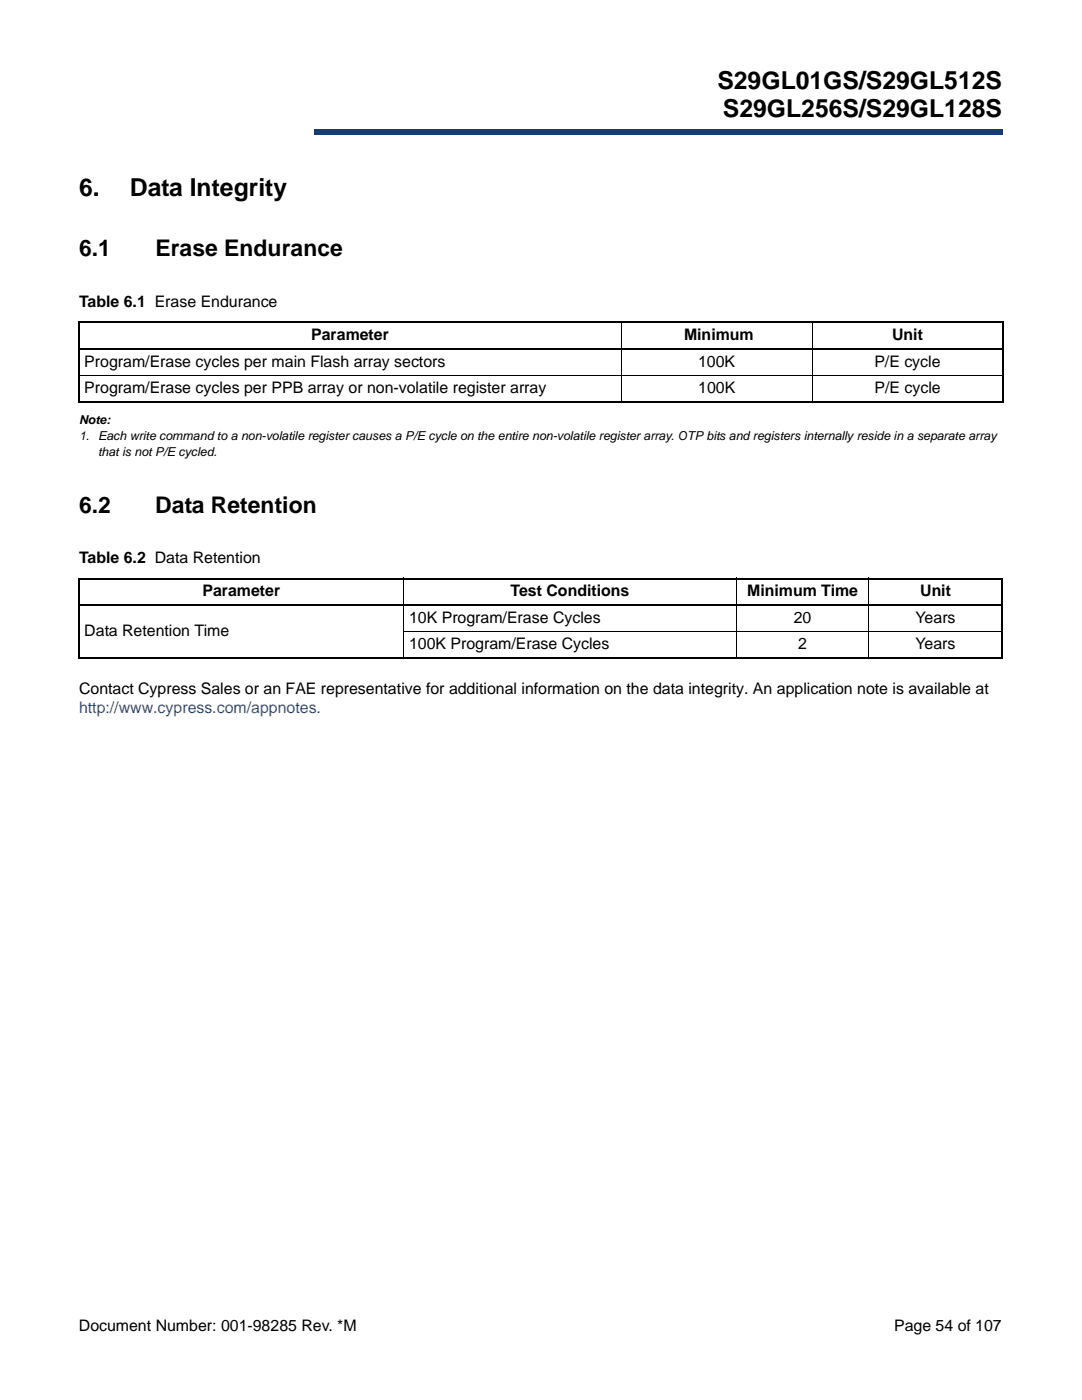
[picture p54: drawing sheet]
<svg xmlns="http://www.w3.org/2000/svg" width="216mm" height="279mm" viewBox="0 0 216 279" stroke-linecap="round" stroke-linejoin="round" font-family="sans-serif">
<defs><g id="words">
<g font-size="4.9">
<text x="143.2" y="17.7">S29GL01GS/S29GL512S</text>
<text x="144.3" y="23.3">S29GL256S/S29GL128S</text>
<text x="15.8" y="39.1">6.</text>
<text x="25.9" y="39.1">Data Integrity</text>
</g>
<g font-size="4.6">
<text x="15.8" y="51.2">6.1</text>
<text x="31" y="51.2">Erase Endurance</text>
<text x="15.8" y="102.3">6.2</text>
<text x="31" y="102.3">Data Retention</text>
</g>
<g font-size="3.2">
<text x="15.8" y="61.2">Table 6.1 Erase Endurance</text>
<text x="62.1" y="67.9">Parameter</text>
<text x="136.5" y="67.9">Minimum</text>
<text x="178" y="67.9">Unit</text>
<text x="16.8" y="73.2">Program/Erase cycles per main Flash array sectors</text>
<text x="139.3" y="73.2">100K</text>
<text x="174.5" y="73.2">P/E cycle</text>
<text x="16.8" y="78.5">Program/Erase cycles per PPB array or non-volatile register array</text>
<text x="139.3" y="78.5">100K</text>
<text x="174.5" y="78.5">P/E cycle</text>
<text x="15.8" y="112.3">Table 6.2 Data Retention</text>
<text x="40.4" y="119">Parameter</text>
<text x="101.9" y="119">Test Conditions</text>
<text x="149.1" y="119">Minimum Time</text>
<text x="183.6" y="119">Unit</text>
<text x="81.6" y="124.3">10K Program/Erase Cycles</text>
<text x="158.4" y="124.3">20</text>
<text x="182.7" y="124.3">Years</text>
<text x="16.8" y="127">Data Retention Time</text>
<text x="81.6" y="129.6">100K Program/Erase Cycles</text>
<text x="159.3" y="129.6">2</text>
<text x="182.7" y="129.6">Years</text>
<text x="15.8" y="138.4">Contact Cypress Sales or an FAE representative for additional information on the data integrity. An application note is available at</text>
<text x="15.7" y="265.6">Document Number: 001-98285 Rev. *M</text>
<text x="178.4" y="265.6">Page 54 of 107</text>
</g>
<text font-size="3.2" fill="#1f52a1" x="15.8" y="142.3">http://www.cypress.com/appnotes.</text>
<g font-size="2.5">
<text x="15.8" y="84.7">Note:</text>
<text x="15.8" y="87.9">1.</text>
<text x="19.6" y="87.9">Each write command to a non-volatile register causes a P/E cycle on the entire non-volatile register array. OTP bits and registers internally reside in a separate array</text>
<text x="19.6" y="91">that is not P/E cycled.</text>
</g>
</g></defs>
<path d="M62.8 25.9h137.3v.9h-137.3z" fill="#163b71"/>
<path d="M62.7 26.8h137.3M62.8 25.9h137.2" fill="none" stroke="#163b71" stroke-width=".2"/>
<path d="M62.7 25.8h.2v1h-.2z" fill="#163b71"/>
<path d="M16.7 16.8h36.1v11.2h-36.1z" fill="#fff"/>
<path d="M15.6 64.4h184.7M15.6 69.6h184.7M15.8 64.5v15.6M200.2 64.5v15.6M15.6 80.2h184.7M15.6 115.5h184.5M15.8 115.7v15.5M200 115.7v15.5M15.6 120.8h184.5M15.6 131.4h184.5" fill="none" stroke="#000" stroke-width=".36"/>
<path d="M15.6 74.9h184.7M124 64.2v16.2M162.1 64.2v16.2M80.6 115.3v16.3M146.9 115.3v16.3M173.4 115.3v16.3M80.5 126.1h119.6" fill="none" stroke="#000" stroke-width=".2"/>
<use href="#words"/>
</svg>
